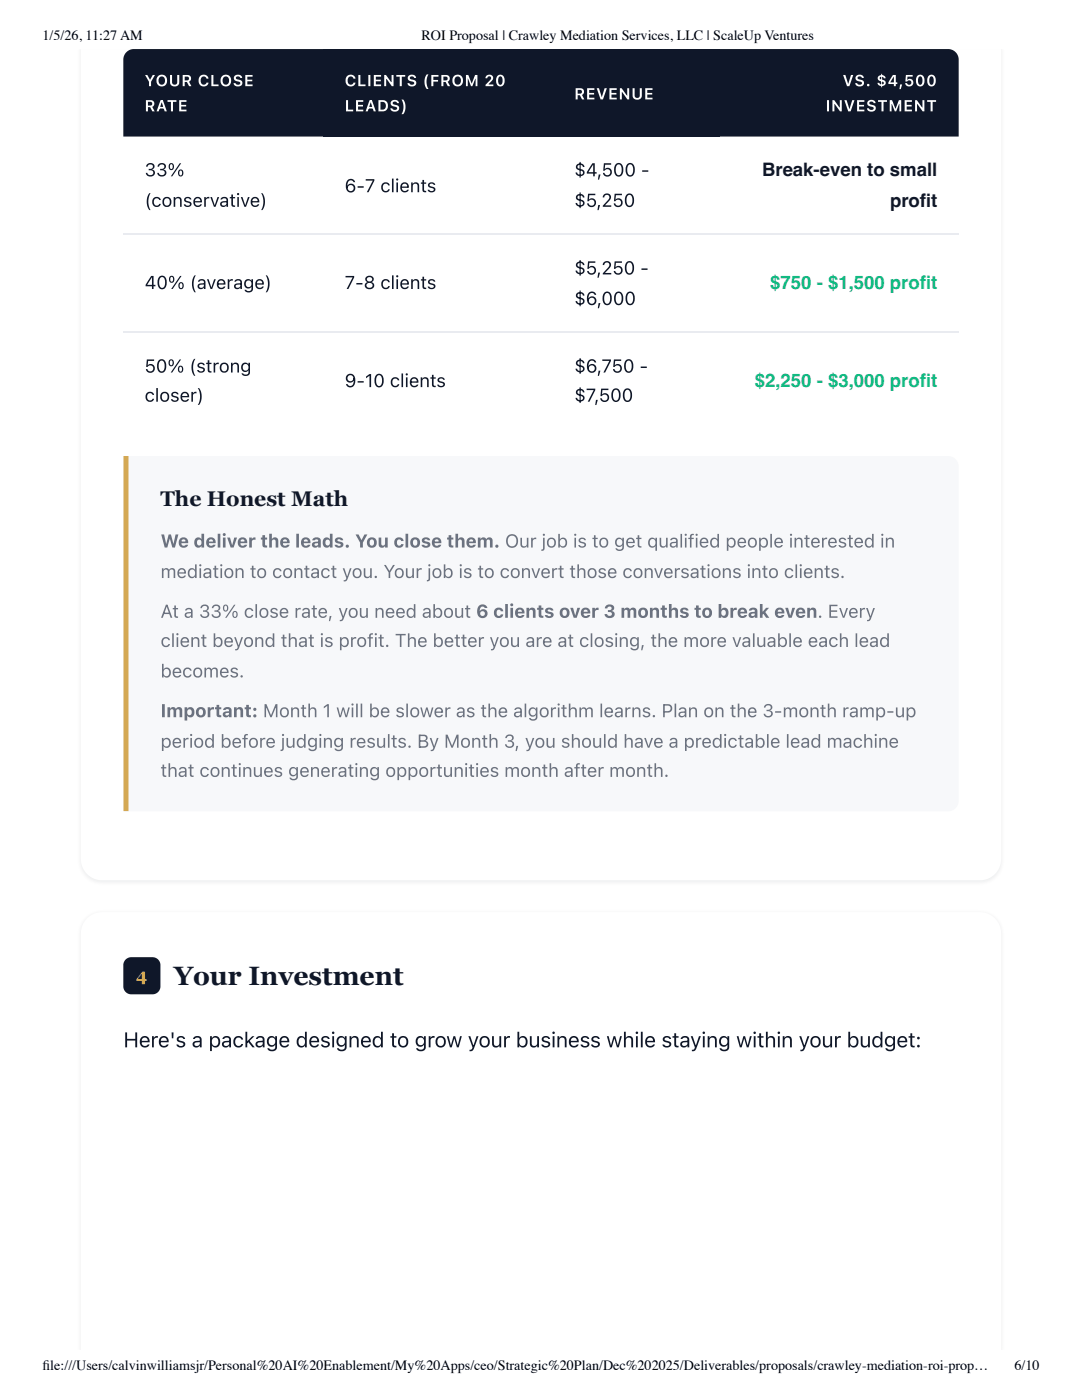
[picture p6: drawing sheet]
<svg xmlns="http://www.w3.org/2000/svg" width="216mm" height="279mm" viewBox="0 0 216 279" stroke-linecap="round" stroke-linejoin="round" font-family="sans-serif">
<defs><g id="words">
<text font-size="5.3" fill="#0f1729" x="34.7" y="196.6">Your Investment</text>
<g font-size="4.2" fill="#0f1729">
<text x="32" y="101.1">The Honest Math</text>
<text x="24.6" y="209">Here's a package designed to grow your business while staying within your budget:</text>
</g>
<g font-size="3.7" fill="#0f1729">
<text x="28.8" y="35.2">33%</text>
<text x="114.6" y="35.2">$4,500 -</text>
<text x="152.1" y="35.2">Break-even to small</text>
<text x="28.8" y="41.3">(conservative)</text>
<text x="68.8" y="38.4">6-7 clients</text>
<text x="114.6" y="41.3">$5,250</text>
<text x="177.6" y="41.3">profi t</text>
<text x="28.8" y="57.7">40% (average)</text>
<text x="68.8" y="57.7">7-8 clients</text>
<text x="114.6" y="54.8">$5,250 -</text>
<text x="114.6" y="60.9">$6,000</text>
<text x="28.8" y="74.3">50% (strong</text>
<text x="68.8" y="77.3">9-10 clients</text>
<text x="114.6" y="74.3">$6,750 -</text>
<text x="28.8" y="80.2">closer)</text>
<text x="114.6" y="80.2">$7,500</text>
</g>
<g font-size="3.7" fill="#10b981">
<text x="153.7" y="57.7">$750 - $1,500 profi t</text>
<text x="150.6" y="77.3">$2,250 - $3,000 profi t</text>
</g>
<g font-size="3.7" fill="#6b7280">
<text x="32" y="109.3">We deliver the leads. You close them. Our job is to get qualified people interested in</text>
<text x="32" y="115.4">mediation to contact you. Your job is to convert those conversations into clients.</text>
<text x="32" y="123.3">At a 33% close rate, you need about 6 clients over 3 months to break even. Every</text>
<text x="32" y="129.1">client beyond that is profit. The better you are at closing, the more valuable each lead</text>
<text x="32" y="135.2">becomes.</text>
<text x="32" y="143.1">Important: Month 1 will be slower as the algorithm learns. Plan on the 3-month ramp-up</text>
<text x="32" y="149.2">period before judging results. By Month 3, you should have a predictable lead machine</text>
<text x="32" y="155">that continues generating opportunities month after month.</text>
</g>
<text font-size="3.4" fill="#d4a853" x="27.2" y="195.8">4</text>
<g font-size="3.2" fill="#fff">
<text x="28.8" y="17.2">YOUR CLOSE</text>
<text x="68.8" y="17.2">CLIENTS (FROM 20</text>
<text x="168.1" y="17.2">VS. $4,500</text>
<text x="28.8" y="22.2">RATE</text>
<text x="68.8" y="22.2">LEADS)</text>
<text x="114.6" y="19.8">REVENUE</text>
<text x="164.7" y="22.2">INVESTMENT</text>
</g>
<g font-size="2.8">
<text x="8.5" y="7.9">1/5/26, 11:27 AM</text>
<text x="84.1" y="7.9">ROI Proposal | Crawley Mediation Services, LLC | ScaleUp Ventures</text>
<text x="8.5" y="273.3">fi le:///Users/calvinwilliamsjr/Personal%20AI%20Enablement/My%20Apps/ceo/Strategic%20Plan/Dec%202025/Deliverables/proposals/crawley-mediation-roi-prop…</text>
<text x="202.4" y="273.3">6/10</text>
</g>
</g></defs>
<g fill="#0f1729">
<path d="M25.2 10.4a2.12 2.12 0 0 1 1.5-.6h37.9v17.5h-40v-15.4a2.12 2.12 0 0 1 .6-1.5z"/>
<path d="M64.6 9.8h45.7v17.5h-45.7z"/>
<path d="M110.3 9.8h33.4v17.5h-33.4z"/>
<path d="M143.7 9.8h45.5a2.12 2.12 0 0 1 2.1 2.1v15.4h-47.6z"/>
</g>
<path d="M24.6 46.7h166.7M24.6 66.3h166.7" fill="none" stroke="#e9ebf0" stroke-width=".26"/>
<path d="M25.1 91h164.1a2.12 2.12 0 0 1 2.1 2.1v66.7a2.12 2.12 0 0 1-2.1 2.1h-164.1z" fill="#f7f8fa"/>
<path d="M24.6 91h1.1v70.9h-1.1z" fill="#d4a853"/>
<path d="M17.4 183.3l1.4-.9 1.6-.4h175.1a4.2 4.2 0 0 1 4.3 4.3v83.2h-183.7v-83.2l.4-1.7z" fill="#fff"/>
<path d="M25.1 191.5l.9-.5h4.4a1.59 1.59 0 0 1 1.6 1.6v4.2a1.59 1.59 0 0 1-1.6 1.6h-4.2a1.59 1.59 0 0 1-1.6-1.6v-4.3z" fill="#0f1729"/>
<use href="#words"/>
</svg>
